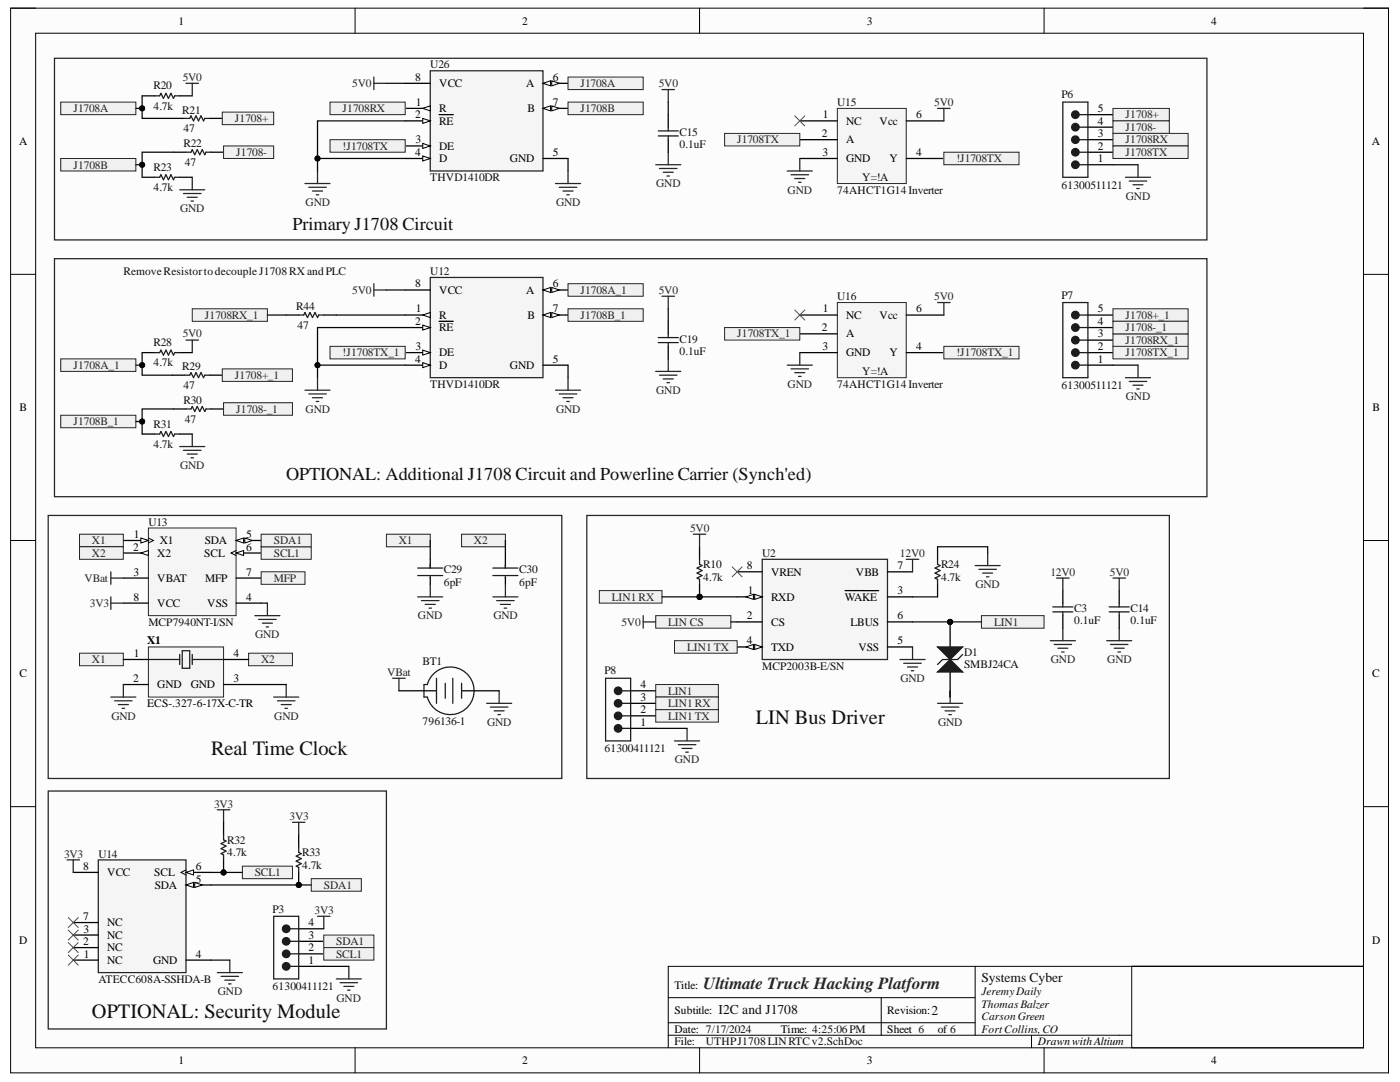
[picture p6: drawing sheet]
<svg xmlns="http://www.w3.org/2000/svg" width="279mm" height="216mm" viewBox="0 0 279 216" stroke-linecap="round" stroke-linejoin="round" font-family="sans-serif">
<defs><g id="words">
<g font-size="4.1" fill="#0e0e0e">
<text x="150.8" y="144.5">LIN Bus Driver</text>
<text x="42.1" y="150.7">Real Time Clock</text>
<text x="18.4" y="203.2">OPTIONAL: Security Module</text>
</g>
<g font-size="3.6" fill="#0e0e0e">
<text x="58.4" y="45.8">Primary J1708 Circuit</text>
<text x="57.1" y="95.8">OPTIONAL: Additional J1708 Circuit and Powerline Carrier (Synch'ed)</text>
</g>
<text font-size="3.4" fill="#262626" x="140.4" y="197.3">Ultimate Truck Hacking Platform</text>
<g font-size="2.7" fill="#0e0e0e">
<text x="195.9" y="196">Systems Cyber</text>
<text x="143.4" y="202.2">I2C and J1708</text>
<text x="185.9" y="202.5">2</text>
</g>
<g font-size="2.3">
<text x="35.6" y="4.9">1</text>
<text x="104.2" y="4.9">2</text>
<text x="173" y="4.9">3</text>
<text x="241.7" y="4.9">4</text>
<text x="82.8" y="16.2">8</text>
<text x="87.6" y="17.4">VCC</text>
<text x="105" y="17.4">A</text>
<text x="110.3" y="16.2">6</text>
<text x="82.8" y="23.6">2</text>
<text x="83" y="21.1">1</text>
<text x="87.6" y="22.4">R</text>
<text x="105.2" y="22.4">B</text>
<text x="110.3" y="21.1">7</text>
<text x="164.2" y="23.6">1</text>
<text x="182.8" y="23.6">6</text>
<text x="219.1" y="22.4">5</text>
<text x="3.8" y="28.9">A</text>
<text x="82.9" y="28.6">3</text>
<text x="87.6" y="24.9">RE</text>
<text x="87.6" y="29.9">DE</text>
<text x="164" y="27.4">2</text>
<text x="168.9" y="24.9">NC</text>
<text x="168.9" y="28.6">A</text>
<text x="175.6" y="24.9">Vcc</text>
<text x="219.1" y="29.9">2</text>
<text x="219.1" y="27.4">3</text>
<text x="219.1" y="24.9">4</text>
<text x="273.8" y="28.9">A</text>
<text x="82.8" y="31.1">4</text>
<text x="87.6" y="32.4">D</text>
<text x="101.8" y="32.4">GND</text>
<text x="110.3" y="31.1">5</text>
<text x="164.1" y="31.1">3</text>
<text x="168.9" y="32.4">GND</text>
<text x="177.5" y="32.4">Y</text>
<text x="182.8" y="31.1">4</text>
<text x="219.1" y="32.4">1</text>
<text x="82.8" y="57.3">8</text>
<text x="87.6" y="58.6">VCC</text>
<text x="105" y="58.6">A</text>
<text x="110.3" y="57.3">6</text>
<text x="82.8" y="64.9">2</text>
<text x="83" y="62.3">1</text>
<text x="87.6" y="63.6">R</text>
<text x="105.2" y="63.6">B</text>
<text x="110.3" y="62.3">7</text>
<text x="164.2" y="62.3">1</text>
<text x="168.9" y="63.6">NC</text>
<text x="175.6" y="63.6">Vcc</text>
<text x="182.8" y="62.3">6</text>
<text x="219.1" y="64.9">4</text>
<text x="219.1" y="62.3">5</text>
<text x="82.9" y="69.9">3</text>
<text x="87.6" y="66.1">RE</text>
<text x="87.6" y="71.1">DE</text>
<text x="164" y="66.1">2</text>
<text x="164.1" y="69.9">3</text>
<text x="168.9" y="67.3">A</text>
<text x="168.9" y="71.1">GND</text>
<text x="177.5" y="71.1">Y</text>
<text x="182.8" y="69.9">4</text>
<text x="219.1" y="69.9">2</text>
<text x="219.1" y="67.3">3</text>
<text x="82.8" y="72.4">4</text>
<text x="87.6" y="73.6">D</text>
<text x="101.8" y="73.6">GND</text>
<text x="110.3" y="72.4">5</text>
<text x="219.1" y="72.4">1</text>
<text x="3.9" y="82">B</text>
<text x="273.9" y="82">B</text>
<text x="26.7" y="107.3">1</text>
<text x="49.2" y="107.3">5</text>
<text x="26.6" y="109.9">2</text>
<text x="31.4" y="111.1">X2</text>
<text x="31.9" y="108.6">X1</text>
<text x="40.8" y="111.1">SCL</text>
<text x="40.9" y="108.6">SDA</text>
<text x="49.2" y="109.9">6</text>
<text x="149.1" y="113.6">8</text>
<text x="179.1" y="113.6">7</text>
<text x="26.6" y="114.9">3</text>
<text x="26.6" y="119.9">8</text>
<text x="31.4" y="116.1">VBAT</text>
<text x="40.9" y="116.1">MFP</text>
<text x="49.2" y="119.9">4</text>
<text x="49.2" y="114.9">7</text>
<text x="149.2" y="118.6">1</text>
<text x="153.9" y="119.9">RXD</text>
<text x="153.9" y="114.9">VREN</text>
<text x="168.6" y="119.9">WAKE</text>
<text x="170.8" y="114.9">VBB</text>
<text x="179.1" y="118.6">3</text>
<text x="31.4" y="121.1">VCC</text>
<text x="41.4" y="121.1">VSS</text>
<text x="149.1" y="123.6">2</text>
<text x="153.9" y="124.8">CS</text>
<text x="169.7" y="124.8">LBUS</text>
<text x="179.1" y="123.6">6</text>
<text x="26.7" y="131.1">1</text>
<text x="29.4" y="128.6">X1</text>
<text x="46.6" y="131.1">4</text>
<text x="149.1" y="128.6">4</text>
<text x="153.9" y="129.8">TXD</text>
<text x="171.3" y="129.8">VSS</text>
<text x="179.1" y="128.6">5</text>
<text x="3.9" y="135.2">C</text>
<text x="26.6" y="136.1">2</text>
<text x="31.4" y="137.4">GND</text>
<text x="38.1" y="137.4">GND</text>
<text x="46.6" y="136.1">3</text>
<text x="127.8" y="137.4">4</text>
<text x="273.9" y="135.2">C</text>
<text x="29.4" y="141.1">ECS-.327-6-17X-C-TR</text>
<text x="127.8" y="142.4">2</text>
<text x="127.8" y="139.8">3</text>
<text x="127.8" y="144.9">1</text>
<text x="16.6" y="173.6">8</text>
<text x="39.1" y="173.6">6</text>
<text x="21.4" y="174.8">VCC</text>
<text x="30.8" y="174.8">SCL</text>
<text x="30.9" y="177.4">SDA</text>
<text x="39.1" y="176.1">5</text>
<text x="16.6" y="183.6">7</text>
<text x="21.4" y="184.8">NC</text>
<text x="61.6" y="184.8">4</text>
<text x="3.8" y="188.3">D</text>
<text x="16.6" y="188.6">2</text>
<text x="16.7" y="186.1">3</text>
<text x="16.8" y="191.1">1</text>
<text x="21.4" y="189.8">NC</text>
<text x="21.4" y="187.3">NC</text>
<text x="39.1" y="191.1">4</text>
<text x="61.6" y="189.8">2</text>
<text x="61.6" y="187.3">3</text>
<text x="273.9" y="188.3">D</text>
<text x="21.4" y="192.3">NC</text>
<text x="30.5" y="192.3">GND</text>
<text x="61.6" y="192.3">1</text>
<text x="134.6" y="197.3">Title:</text>
<text x="134.6" y="202.3">Subtitle:</text>
<text x="177.1" y="202.3">Revision:</text>
<text x="134.6" y="206">Date: 7/17/2024</text>
<text x="134.6" y="208.6">File:</text>
<text x="155.8" y="206">Time: 4:25:06PM</text>
<text x="177.1" y="206">Sheet 6</text>
<text x="187.1" y="206">of 6</text>
<text x="207.1" y="208.6">DrawnwithAltium</text>
<text x="35.6" y="212.3">1</text>
<text x="104.2" y="212.3">2</text>
<text x="173" y="212.3">3</text>
<text x="241.7" y="212.3">4</text>
</g>
<g font-size="2.3" fill="#0e0e0e">
<text x="30.6" y="17.8">R20</text>
<text x="85.9" y="13.6">U26</text>
<text x="30.6" y="21.9">4.7k</text>
<text x="36.4" y="22.7">R21</text>
<text x="167.1" y="21.1">U15</text>
<text x="211.8" y="19.6">P6</text>
<text x="36.6" y="26.4">47</text>
<text x="36.6" y="29.3">R22</text>
<text x="135.6" y="27.2">C15</text>
<text x="135.6" y="29.6">0.1uF</text>
<text x="30.6" y="34.2">R23</text>
<text x="36.9" y="33.2">47</text>
<text x="30.6" y="38.1">4.7k</text>
<text x="85.9" y="36.1">THVD1410DR</text>
<text x="167.1" y="38.7">74AHCT1G14Inverter</text>
<text x="172.1" y="36.1">Y=!A</text>
<text x="211.8" y="37.6">61300511121</text>
<text x="24.6" y="54.9">RemoveResistortodecoupleJ1708RXandPLC</text>
<text x="85.9" y="54.9">U12</text>
<text x="167.1" y="59.9">U16</text>
<text x="211.8" y="59.6">P7</text>
<text x="59.1" y="61.8">R44</text>
<text x="59.4" y="65.6">47</text>
<text x="30.6" y="69.1">R28</text>
<text x="135.6" y="68.3">C19</text>
<text x="135.6" y="70.9">0.1uF</text>
<text x="30.6" y="73.1">4.7k</text>
<text x="36.4" y="73.8">R29</text>
<text x="36.6" y="77.6">47</text>
<text x="85.9" y="77.4">THVD1410DR</text>
<text x="167.1" y="77.4">74AHCT1G14Inverter</text>
<text x="172.1" y="74.9">Y=!A</text>
<text x="211.8" y="77.6">61300511121</text>
<text x="36.6" y="80.6">R30</text>
<text x="30.6" y="85.3">R31</text>
<text x="30.6" y="89.4">4.7k</text>
<text x="36.9" y="84.3">47</text>
<text x="29.6" y="104.9">U13</text>
<text x="140.4" y="113.3">R10</text>
<text x="152.1" y="111.1">U2</text>
<text x="187.8" y="113.3">R24</text>
<text x="88.6" y="114.4">C29</text>
<text x="88.6" y="116.9">6pF</text>
<text x="103.6" y="114.4">C30</text>
<text x="103.6" y="116.9">6pF</text>
<text x="140.4" y="115.9">4.7k</text>
<text x="187.8" y="115.9">4.7k</text>
<text x="29.6" y="124.8">MCP7940NT-I/SN</text>
<text x="214.4" y="122.1">C3</text>
<text x="214.4" y="124.6">0.1uF</text>
<text x="225.6" y="122.1">C14</text>
<text x="225.6" y="124.6">0.1uF</text>
<text x="192.4" y="130.8">D1</text>
<text x="84.3" y="132.6">BT1</text>
<text x="120.6" y="134.6">P8</text>
<text x="152.1" y="133.6">MCP2003B-E/SN</text>
<text x="192.4" y="133.4">SMBJ24CA</text>
<text x="84.3" y="144.6">796136-1</text>
<text x="120.6" y="150.1">61300411121</text>
<text x="19.6" y="171.1">U14</text>
<text x="45.3" y="168.3">R32</text>
<text x="45.3" y="170.9">4.7k</text>
<text x="60.3" y="170.9">R33</text>
<text x="60.3" y="173.3">4.7k</text>
<text x="54.4" y="182.1">P3</text>
<text x="19.6" y="196.1">ATECC608A-SSHDA-B</text>
<text x="54.4" y="197.6">61300411121</text>
<text x="195.9" y="198.6">JeremyDaily</text>
<text x="195.9" y="201.1">ThomasBalzer</text>
<text x="195.9" y="203.6">CarsonGreen</text>
<text x="140.9" y="208.6">UTHPJ1708LINRTCv2.SchDoc</text>
<text x="195.9" y="206">FortCollins,CO</text>
</g>
<g font-size="2.3" fill="#262626">
<text x="36.5" y="16.2">5V0</text>
<text x="70.3" y="17.4">5V0</text>
<text x="115.8" y="17.4">J1708A</text>
<text x="131.5" y="17.4">5V0</text>
<text x="14.6" y="22.4">J1708A</text>
<text x="68.4" y="22.4">J1708RX</text>
<text x="115.8" y="22.4">J1708B</text>
<text x="186.5" y="21.1">5V0</text>
<text x="224.6" y="23.6">J1708+</text>
<text x="46.9" y="24.4">J1708+</text>
<text x="68.4" y="29.9">!J1708TX</text>
<text x="147.1" y="28.6">J1708TX</text>
<text x="224.6" y="26.1">J1708-</text>
<text x="224.6" y="28.6">J1708RX</text>
<text x="14.6" y="33.7">J1708B</text>
<text x="47.1" y="31.1">J1708-</text>
<text x="190.9" y="32.4">!J1708TX</text>
<text x="224.6" y="31.1">J1708TX</text>
<text x="61" y="41.1">GND</text>
<text x="111" y="41.1">GND</text>
<text x="131" y="37.4">GND</text>
<text x="157.2" y="38.7">GND</text>
<text x="224.7" y="39.8">GND</text>
<text x="36" y="42.4">GND</text>
<text x="70.3" y="58.6">5V0</text>
<text x="115.8" y="58.6">J1708A_1</text>
<text x="131.5" y="58.6">5V0</text>
<text x="186.5" y="59.9">5V0</text>
<text x="40.9" y="63.6">J1708RX_1</text>
<text x="115.8" y="63.6">J1708B_1</text>
<text x="224.6" y="63.6">J1708+_1</text>
<text x="36.5" y="67.3">5V0</text>
<text x="68.4" y="71.1">!J1708TX_1</text>
<text x="147.1" y="67.3">J1708TX_1</text>
<text x="190.9" y="71.1">!J1708TX_1</text>
<text x="224.6" y="71.1">J1708TX_1</text>
<text x="224.6" y="68.6">J1708RX_1</text>
<text x="224.6" y="66.1">J1708-_1</text>
<text x="14.6" y="73.6">J1708A_1</text>
<text x="46.9" y="75.6">J1708+_1</text>
<text x="157.2" y="77.4">GND</text>
<text x="47.1" y="82.4">J1708-_1</text>
<text x="61" y="82.4">GND</text>
<text x="111" y="82.4">GND</text>
<text x="131" y="78.6">GND</text>
<text x="224.7" y="79.8">GND</text>
<text x="14.6" y="84.8">J1708B_1</text>
<text x="36" y="93.6">GND</text>
<text x="137.7" y="106.2">5V0</text>
<text x="18.4" y="108.6">X1</text>
<text x="18.4" y="111.1">X2</text>
<text x="54.7" y="111.1">SCL1</text>
<text x="54.7" y="108.6">SDA1</text>
<text x="79.6" y="108.6">X1</text>
<text x="94.6" y="108.6">X2</text>
<text x="179.6" y="111.1">12V0</text>
<text x="16.8" y="116.1">VBat</text>
<text x="54.7" y="116.1">MFP</text>
<text x="122.1" y="119.9">LIN1RX</text>
<text x="194.7" y="117.3">GND</text>
<text x="209.6" y="114.9">12V0</text>
<text x="221.5" y="114.9">5V0</text>
<text x="17.9" y="121.1">3V3</text>
<text x="83.4" y="123.6">GND</text>
<text x="98.5" y="123.6">GND</text>
<text x="124" y="124.8">5V0</text>
<text x="133.3" y="124.8">LIN CS</text>
<text x="198.4" y="124.8">LIN1</text>
<text x="50.9" y="127.4">GND</text>
<text x="137.1" y="129.8">LIN1TX</text>
<text x="18.4" y="132.4">X1</text>
<text x="52.1" y="132.4">X2</text>
<text x="77.2" y="134.8">VBat</text>
<text x="179.7" y="136.1">GND</text>
<text x="209.7" y="132.4">GND</text>
<text x="221" y="132.4">GND</text>
<text x="22.3" y="143.6">GND</text>
<text x="54.7" y="143.6">GND</text>
<text x="133.3" y="138.6">LIN1</text>
<text x="133.3" y="143.6">LIN1TX</text>
<text x="133.3" y="141.1">LIN1RX</text>
<text x="97.2" y="144.9">GND</text>
<text x="187.2" y="144.9">GND</text>
<text x="134.7" y="152.3">GND</text>
<text x="42.7" y="161.1">3V3</text>
<text x="57.8" y="163.6">3V3</text>
<text x="12.8" y="171.1">3V3</text>
<text x="50.8" y="174.8">SCL1</text>
<text x="64.6" y="177.4">SDA1</text>
<text x="62.8" y="182.4">3V3</text>
<text x="67.1" y="188.6">SDA1</text>
<text x="67.1" y="191.1">SCL1</text>
<text x="43.5" y="198.6">GND</text>
<text x="67.2" y="199.9">GND</text>
</g>
</g></defs>
<path d="M2.1 1.6h275v212.5h-275z" fill-rule="evenodd" fill="#fcfcfc"/>
<path d="M2.1 1.6h275v212.5h-275z" fill="none" stroke="#000" stroke-width=".2"/>
<path d="M7.1 6.6h265v202.5h-265z" fill-rule="evenodd" fill="#fcfcfc"/>
<g fill="none" stroke="#000" stroke-width=".2">
<path d="M2.1 1.6h5M7.1 6.6h265v202.5h-265zM70.9 1.6v5M139.6 1.6v5M208.4 1.6v5M272.1 1.6h5v5M2.1 54.7h5M272.1 54.7h5M2.1 107.8h5M272.1 107.9h5M2.1 161h5M272.1 161h5"/>
<path d="M133.4 199.1h61.2M175.9 199.1v7.5M194.6 192.8v13.8M225.9 192.8h46.2v16.3h-46.2zM272.1 192.8h-138.7v16.3M70.9 209.1v5M133.4 206.6h92.5M133.4 204.1h61.2M139.6 209.1v5M205.9 206.6v2.5M208.4 209.1v5M277.1 209.1v5"/>
</g>
<path d="M85.9 14.1h22.5v20h-22.5z" fill-rule="evenodd" fill="#f5f5f5"/>
<path d="M85.9 14.1h22.5v20h-22.5z" fill="none" stroke="#262626" stroke-width=".25"/>
<path d="M80.9 16.6h5M80.9 24.1h5" fill="none" stroke="#000" stroke-width=".25"/>
<path d="M84.4 23.6l1.5 .5-1.5 .5z" fill="#fbfbfb"/>
<path d="M84.4 23.6l1.5 .5-1.5 .5z" fill="none" stroke="#000" stroke-width=".2"/>
<path d="M108.4 16.6h5M87.6 22.9h2.8" fill="none" stroke="#000" stroke-width=".25"/>
<path d="M108.4 16.6l1.5-.5v1z" fill="#fbfbfb"/>
<path d="M108.4 16.6l1.5-.5v1z" fill="none" stroke="#000" stroke-width=".2"/>
<path d="M110.1 16.1l1.5 .5-1.5 .5z" fill="#fbfbfb"/>
<path d="M110.1 16.1l1.5 .5-1.5 .5z" fill="none" stroke="#000" stroke-width=".2"/>
<path d="M108.4 21.6h5" fill="none" stroke="#000" stroke-width=".25"/>
<path d="M108.4 21.6l1.5-.5v1z" fill="#fbfbfb"/>
<path d="M108.4 21.6l1.5-.5v1z" fill="none" stroke="#000" stroke-width=".2"/>
<path d="M110.1 21.1l1.5 .5-1.5 .5z" fill="#fbfbfb"/>
<path d="M110.1 21.1l1.5 .5-1.5 .5z" fill="none" stroke="#000" stroke-width=".2"/>
<path d="M80.9 31.6h5" fill="none" stroke="#000" stroke-width=".25"/>
<path d="M84.4 31.1l1.5 .5-1.5 .5z" fill="#fbfbfb"/>
<path d="M84.4 31.1l1.5 .5-1.5 .5z" fill="none" stroke="#000" stroke-width=".2"/>
<path d="M80.9 29.1h5" fill="none" stroke="#000" stroke-width=".25"/>
<path d="M84.4 28.6l1.5 .5-1.5 .5z" fill="#fbfbfb"/>
<path d="M84.4 28.6l1.5 .5-1.5 .5z" fill="none" stroke="#000" stroke-width=".2"/>
<path d="M80.9 21.6h5" fill="none" stroke="#000" stroke-width=".25"/>
<path d="M84.4 21.6l1.5-.5v1z" fill="#fbfbfb"/>
<path d="M84.4 21.6l1.5-.5v1z" fill="none" stroke="#000" stroke-width=".2"/>
<path d="M108.4 31.6h5" fill="none" stroke="#000" stroke-width=".25"/>
<path d="M65.9 20.4h15v2.5h-15z" fill-rule="evenodd" fill="#f0f0f0"/>
<path d="M65.9 20.4h15v2.5h-15z" fill="none" stroke="#262626" stroke-width=".2"/>
<path d="M65.9 27.9h15v2.5h-15z" fill-rule="evenodd" fill="#f0f0f0"/>
<path d="M65.9 27.9h15v2.5h-15z" fill="none" stroke="#262626" stroke-width=".2"/>
<g fill="none" stroke="#262626" stroke-width=".25">
<path d="M10.9 11.6h230v36.3h-230zM37.1 16.6h2.5M38.4 16.6v2.5M60.9 36.6h5M61.6 37.4h3.5M62.4 38.1h2M63.1 38.9h.5M63.4 34.1v2.5M110.9 36.6h5M111.6 37.4h3.5M112.4 38.1h2M113.1 38.9h.5"/>
<path d="M113.4 34.1v2.5M130.9 32.9h5M131.6 33.6h3.5M132.4 34.4h2M133.1 35.1h.5M133.4 30.4v2.5"/>
</g>
<path d="M28.4 19.1h2.5M35.9 19.1h2.5M34.4 23.6h2.5M41.9 23.6h2.5" fill="none" stroke="#000" stroke-width=".25"/>
<path d="M30.9 19.1h1l.2-.5 .5 1 .5-1 .5 1 .5-1 .5 1 .3-.5h1M36.9 23.6h1l.2-.5 .5 1 .5-1 .5 1 .5-1 .5 1 .3-.5h1" fill="none" stroke="#1c1c1c" stroke-width=".25"/>
<path d="M12.1 20.4h15v2.5h-15z" fill-rule="evenodd" fill="#f0f0f0"/>
<path d="M12.1 20.4h15v2.5h-15z" fill="none" stroke="#262626" stroke-width=".2"/>
<path d="M28.4 35.4h2.5M34.6 30.4h2.5M35.9 35.4h2.5M42.1 30.4h2.5" fill="none" stroke="#000" stroke-width=".25"/>
<path d="M30.9 35.4h1l.2-.5 .5 1 .5-1 .5 1 .5-1 .5 1 .3-.5h1M37.1 30.4h1l.3-.5 .5 1 .5-1 .5 1 .5-1 .5 1 .2-.5h1" fill="none" stroke="#1c1c1c" stroke-width=".25"/>
<path d="M35.9 37.9h5M36.6 38.6h3.5M37.4 39.4h2M38.4 35.4v2.5M38.1 40.1h.5" fill="none" stroke="#262626" stroke-width=".25"/>
<path d="M12.1 31.6h15v2.5h-15z" fill-rule="evenodd" fill="#f0f0f0"/>
<path d="M12.1 31.6h15v2.5h-15z" fill="none" stroke="#262626" stroke-width=".2"/>
<path d="M44.4 22.4h10.2v2.5h-10.2z" fill-rule="evenodd" fill="#f0f0f0"/>
<path d="M44.4 22.4h10.2v2.5h-10.2z" fill="none" stroke="#262626" stroke-width=".2"/>
<path d="M44.6 29.1h10v2.5h-10z" fill-rule="evenodd" fill="#f0f0f0"/>
<path d="M44.6 29.1h10v2.5h-10z" fill="none" stroke="#262626" stroke-width=".2"/>
<path d="M74.6 15.4v2.5M74.6 16.6h2.5M132.1 17.9h2.5M133.4 17.9v2.5" fill="none" stroke="#262626" stroke-width=".25"/>
<path d="M85.9 55.4h22.5v20h-22.5z" fill-rule="evenodd" fill="#f5f5f5"/>
<path d="M85.9 55.4h22.5v20h-22.5z" fill="none" stroke="#262626" stroke-width=".25"/>
<path d="M80.9 57.9h5M80.9 65.4h5" fill="none" stroke="#000" stroke-width=".25"/>
<path d="M84.4 64.9l1.5 .5-1.5 .5z" fill="#fbfbfb"/>
<path d="M84.4 64.9l1.5 .5-1.5 .5z" fill="none" stroke="#000" stroke-width=".2"/>
<path d="M108.4 57.9h5M87.6 64.1h2.8" fill="none" stroke="#000" stroke-width=".25"/>
<path d="M108.4 57.9l1.5-.5v1z" fill="#fbfbfb"/>
<path d="M108.4 57.9l1.5-.5v1z" fill="none" stroke="#000" stroke-width=".2"/>
<path d="M110.1 57.4l1.5 .5-1.5 .5z" fill="#fbfbfb"/>
<path d="M110.1 57.4l1.5 .5-1.5 .5z" fill="none" stroke="#000" stroke-width=".2"/>
<path d="M108.4 62.9h5" fill="none" stroke="#000" stroke-width=".25"/>
<path d="M108.4 62.9l1.5-.5v1z" fill="#fbfbfb"/>
<path d="M108.4 62.9l1.5-.5v1z" fill="none" stroke="#000" stroke-width=".2"/>
<path d="M110.1 62.4l1.5 .5-1.5 .5z" fill="#fbfbfb"/>
<path d="M110.1 62.4l1.5 .5-1.5 .5z" fill="none" stroke="#000" stroke-width=".2"/>
<path d="M80.9 72.9h5" fill="none" stroke="#000" stroke-width=".25"/>
<path d="M84.4 72.4l1.5 .5-1.5 .5z" fill="#fbfbfb"/>
<path d="M84.4 72.4l1.5 .5-1.5 .5z" fill="none" stroke="#000" stroke-width=".2"/>
<path d="M80.9 70.4h5" fill="none" stroke="#000" stroke-width=".25"/>
<path d="M84.4 69.9l1.5 .5-1.5 .5z" fill="#fbfbfb"/>
<path d="M84.4 69.9l1.5 .5-1.5 .5z" fill="none" stroke="#000" stroke-width=".2"/>
<path d="M80.9 62.9h5" fill="none" stroke="#000" stroke-width=".25"/>
<path d="M84.4 62.9l1.5-.5v1z" fill="#fbfbfb"/>
<path d="M84.4 62.9l1.5-.5v1z" fill="none" stroke="#000" stroke-width=".2"/>
<path d="M108.4 72.9h5" fill="none" stroke="#000" stroke-width=".25"/>
<path d="M38.4 61.6h15v2.5h-15z" fill-rule="evenodd" fill="#f0f0f0"/>
<path d="M38.4 61.6h15v2.5h-15z" fill="none" stroke="#262626" stroke-width=".2"/>
<path d="M65.9 69.1h15v2.5h-15z" fill-rule="evenodd" fill="#f0f0f0"/>
<path d="M65.9 69.1h15v2.5h-15z" fill="none" stroke="#262626" stroke-width=".2"/>
<g fill="none" stroke="#262626" stroke-width=".25">
<path d="M10.9 51.6h230v47.5h-230zM37.1 67.9h2.5M38.4 67.9v2.5M60.9 77.9h5M61.6 78.6h3.5M62.4 79.4h2M63.4 75.4v2.5M110.9 77.9h5M111.6 78.6h3.5M112.4 79.4h2M113.4 75.4v2.5M130.9 74.1h5"/>
<path d="M131.6 74.9h3.5M132.4 75.6h2M133.1 76.4h.5M133.4 71.6v2.5M63.1 80.1h.5M113.1 80.1h.5"/>
</g>
<path d="M28.4 70.4h2.5M34.4 74.9h2.5M35.9 70.4h2.5M41.9 74.9h2.5" fill="none" stroke="#000" stroke-width=".25"/>
<path d="M30.9 70.4h1l.2-.5 .5 1 .5-1 .5 1 .5-1 .5 1 .3-.5h1M36.9 74.9h1l.2-.5 .5 1 .5-1 .5 1 .5-1 .5 1 .3-.5h1" fill="none" stroke="#1c1c1c" stroke-width=".25"/>
<path d="M12.1 71.6h15v2.5h-15z" fill-rule="evenodd" fill="#f0f0f0"/>
<path d="M12.1 71.6h15v2.5h-15z" fill="none" stroke="#262626" stroke-width=".2"/>
<path d="M28.4 86.6h2.5M34.6 81.6h2.5M35.9 86.6h2.5M42.1 81.6h2.5" fill="none" stroke="#000" stroke-width=".25"/>
<path d="M30.9 86.6h1l.2-.5 .5 1 .5-1 .5 1 .5-1 .5 1 .3-.5h1M37.1 81.6h1l.3-.5 .5 1 .5-1 .5 1 .5-1 .5 1 .2-.5h1" fill="none" stroke="#1c1c1c" stroke-width=".25"/>
<path d="M35.9 89.1h5M36.6 89.9h3.5M37.4 90.6h2M38.1 91.4h.5M38.4 86.6v2.5" fill="none" stroke="#262626" stroke-width=".25"/>
<path d="M12.1 82.9h15v2.5h-15z" fill-rule="evenodd" fill="#f0f0f0"/>
<path d="M12.1 82.9h15v2.5h-15z" fill="none" stroke="#262626" stroke-width=".2"/>
<path d="M44.4 73.6h14v2.5h-14z" fill-rule="evenodd" fill="#f0f0f0"/>
<path d="M44.4 73.6h14v2.5h-14z" fill="none" stroke="#262626" stroke-width=".2"/>
<path d="M44.6 80.4h13.8v2.5h-13.8z" fill-rule="evenodd" fill="#f0f0f0"/>
<path d="M44.6 80.4h13.8v2.5h-13.8z" fill="none" stroke="#262626" stroke-width=".2"/>
<path d="M74.6 56.6v2.5M74.6 57.9h2.5M132.1 59.1h2.5M133.4 59.1v2.5" fill="none" stroke="#262626" stroke-width=".25"/>
<path d="M113.4 56.6h15v2.5h-15z" fill-rule="evenodd" fill="#f0f0f0"/>
<path d="M113.4 56.6h15v2.5h-15z" fill="none" stroke="#262626" stroke-width=".2"/>
<path d="M113.4 61.6h15v2.5h-15z" fill-rule="evenodd" fill="#f0f0f0"/>
<path d="M113.4 61.6h15v2.5h-15z" fill="none" stroke="#262626" stroke-width=".2"/>
<path d="M113.4 15.4h15v2.5h-15z" fill-rule="evenodd" fill="#f0f0f0"/>
<path d="M113.4 15.4h15v2.5h-15z" fill="none" stroke="#262626" stroke-width=".2"/>
<path d="M113.4 20.4h15v2.5h-15z" fill-rule="evenodd" fill="#f0f0f0"/>
<path d="M113.4 20.4h15v2.5h-15z" fill="none" stroke="#262626" stroke-width=".2"/>
<path d="M29.6 105.4h17.5v17.4h-17.5z" fill-rule="evenodd" fill="#f5f5f5"/>
<path d="M29.6 105.4h17.5v17.4h-17.5z" fill="none" stroke="#262626" stroke-width=".2"/>
<path d="M24.6 107.8h5" fill="none" stroke="#000" stroke-width=".25"/>
<path d="M28.1 107.4l1.5 .4-1.5 .5z" fill="#fbfbfb"/>
<path d="M28.1 107.4l1.5 .4-1.5 .5zM29.6 107.4l1 .4-1 .5" fill="none" stroke="#000" stroke-width=".2"/>
<path d="M24.6 110.3h5" fill="none" stroke="#000" stroke-width=".25"/>
<path d="M28.1 110.3l1.5-.4v.9z" fill="#fbfbfb"/>
<path d="M28.1 110.3l1.5-.4v.9z" fill="none" stroke="#000" stroke-width=".2"/>
<path d="M24.6 115.3h5M47.1 107.8h5M47.1 120.3h5" fill="none" stroke="#000" stroke-width=".25"/>
<path d="M47.1 107.8l1.5-.4v.9z" fill="#fbfbfb"/>
<path d="M47.1 107.8l1.5-.4v.9z" fill="none" stroke="#000" stroke-width=".2"/>
<path d="M48.9 107.4l1.5 .4-1.5 .5z" fill="#fbfbfb"/>
<path d="M48.9 107.4l1.5 .4-1.5 .5z" fill="none" stroke="#000" stroke-width=".2"/>
<path d="M47.1 110.3h5" fill="none" stroke="#000" stroke-width=".25"/>
<path d="M47.1 110.3l1.5-.4v.9z" fill="#fbfbfb"/>
<path d="M47.1 110.3l1.5-.4v.9zM47.1 109.9l-1 .4 1 .5" fill="none" stroke="#000" stroke-width=".2"/>
<path d="M47.1 115.3h5M24.6 120.3h5" fill="none" stroke="#000" stroke-width=".25"/>
<path d="M22.1 114.1v2.5M22.1 119.1v2.5M22.1 115.3h2.5M22.1 120.3h2.5" fill="none" stroke="#262626" stroke-width=".25"/>
<path d="M52.1 114.1h8.8v2.5h-8.8z" fill-rule="evenodd" fill="#f0f0f0"/>
<path d="M52.1 114.1h8.8v2.5h-8.8z" fill="none" stroke="#262626" stroke-width=".2"/>
<path d="M50.9 122.8h5M51.6 123.6h3.5M52.4 124.3h2M53.1 125.1h.5M53.4 120.3v2.5" fill="none" stroke="#262626" stroke-width=".25"/>
<path d="M52.1 109.1h10v2.5h-10z" fill-rule="evenodd" fill="#f0f0f0"/>
<path d="M52.1 109.1h10v2.5h-10z" fill="none" stroke="#262626" stroke-width=".2"/>
<path d="M52.1 106.6h10v2.5h-10z" fill-rule="evenodd" fill="#f0f0f0"/>
<path d="M52.1 106.6h10v2.5h-10z" fill="none" stroke="#262626" stroke-width=".2"/>
<path d="M15.9 106.6h8.7v2.5h-8.7z" fill-rule="evenodd" fill="#f0f0f0"/>
<path d="M15.9 106.6h8.7v2.5h-8.7z" fill="none" stroke="#262626" stroke-width=".2"/>
<path d="M15.9 109.1h8.7v2.5h-8.7z" fill-rule="evenodd" fill="#f0f0f0"/>
<path d="M15.9 109.1h8.7v2.5h-8.7z" fill="none" stroke="#262626" stroke-width=".2"/>
<path d="M85.9 111.6v1.8M85.9 115.1v1.5" fill="none" stroke="#000" stroke-width=".25"/>
<path d="M83.4 113.4h5M83.4 114.8h5M85.9 112.6v.8M85.9 115.1v.2" fill="none" stroke="#1c1c1c" stroke-width=".25"/>
<path d="M77.1 106.6h8.8v2.5h-8.8z" fill-rule="evenodd" fill="#f0f0f0"/>
<path d="M77.1 106.6h8.8v2.5h-8.8z" fill="none" stroke="#262626" stroke-width=".2"/>
<path d="M83.4 119.1h5M84.1 119.8h3.5M85.9 116.6v2.5M84.9 120.6h2M85.6 121.3h.5" fill="none" stroke="#262626" stroke-width=".25"/>
<path d="M15.9 130.3h8.7v2.5h-8.7z" fill-rule="evenodd" fill="#f0f0f0"/>
<path d="M15.9 130.3h8.7v2.5h-8.7z" fill="none" stroke="#262626" stroke-width=".2"/>
<path d="M49.6 130.3h8.8v2.5h-8.8z" fill-rule="evenodd" fill="#f0f0f0"/>
<path d="M49.6 130.3h8.8v2.5h-8.8z" fill="none" stroke="#262626" stroke-width=".2"/>
<path d="M92.1 106.6h8.8v2.5h-8.8z" fill-rule="evenodd" fill="#f0f0f0"/>
<path d="M92.1 106.6h8.8v2.5h-8.8z" fill="none" stroke="#262626" stroke-width=".2"/>
<path d="M100.9 111.6v1.8M100.9 115.1v1.5" fill="none" stroke="#000" stroke-width=".25"/>
<path d="M98.4 113.4h5M98.4 114.8h5M100.9 112.6v.8M100.9 115.1v.2" fill="none" stroke="#1c1c1c" stroke-width=".25"/>
<path d="M9.6 102.9h102.5v52.4h-102.5zM98.4 119.1h5M99.1 119.8h3.5M100.9 116.6v2.5M54.6 139.1h5M55.4 139.8h3.5M57.1 136.6v2.5M99.9 120.6h2M100.6 121.3h.5M56.1 140.6h2M56.9 141.3h.5" fill="none" stroke="#262626" stroke-width=".25"/>
<path d="M19.6 171.6h17.5v22.5h-17.5z" fill-rule="evenodd" fill="#f5f5f5"/>
<path d="M19.6 171.6h17.5v22.5h-17.5z" fill="none" stroke="#262626" stroke-width=".25"/>
<path d="M14.6 174.1h5M37.1 174.1h5" fill="none" stroke="#000" stroke-width=".25"/>
<path d="M37.1 174.1l1.5-.5v1z" fill="#fbfbfb"/>
<path d="M37.1 174.1l1.5-.5v1zM37.1 173.6l-1 .5 1 .5" fill="none" stroke="#000" stroke-width=".2"/>
<path d="M37.1 176.6h5" fill="none" stroke="#000" stroke-width=".25"/>
<path d="M37.1 176.6l1.5-.5v1z" fill="#fbfbfb"/>
<path d="M37.1 176.6l1.5-.5v1z" fill="none" stroke="#000" stroke-width=".2"/>
<path d="M38.9 176.1l1.5 .5-1.5 .5z" fill="#fbfbfb"/>
<path d="M38.9 176.1l1.5 .5-1.5 .5z" fill="none" stroke="#000" stroke-width=".2"/>
<path d="M14.6 191.6h5M14.6 189.1h5M14.6 186.6h5M14.6 184.1h5M37.1 191.6h5" fill="none" stroke="#000" stroke-width=".25"/>
<path d="M13.4 171.6h2.5M14.6 171.6v2.5M43.4 194.1h5M44.1 194.8h3.5M44.9 195.6h2M45.6 196.3h.5M45.9 191.6v2.5" fill="none" stroke="#262626" stroke-width=".25"/>
<path d="M62.1 175.3h10v2.5h-10z" fill-rule="evenodd" fill="#f0f0f0"/>
<path d="M62.1 175.3h10v2.5h-10z" fill="none" stroke="#262626" stroke-width=".2"/>
<path d="M43.4 161.6h2.5M44.6 161.6v2.5" fill="none" stroke="#262626" stroke-width=".25"/>
<path d="M48.4 172.8h10v2.5h-10z" fill-rule="evenodd" fill="#f0f0f0"/>
<path d="M48.4 172.8h10v2.5h-10z" fill="none" stroke="#262626" stroke-width=".2"/>
<path d="M13.6 183.1l2 2M13.6 185.6l2 2M13.6 188.1l2 2M13.6 190.6l2 2M15.6 183.1l-2 2M15.6 185.6l-2 2M15.6 188.1l-2 2M15.6 190.6l-2 2" fill="none" stroke="#4c4c4c" stroke-width=".2"/>
<path d="M58.4 164.1h2.5M59.6 164.1v2.5" fill="none" stroke="#262626" stroke-width=".25"/>
<circle cx="59.6" cy="176.6" r=".5" fill="#0e0e0e"/>
<circle cx="59.6" cy="176.6" r=".5" fill="none" stroke="#0e0e0e" stroke-width=".2"/>
<path d="M59.6 174.1v2.5" fill="none" stroke="#000" stroke-width=".25"/>
<circle cx="59.6" cy="176.6" r=".5" fill="#0e0e0e"/>
<circle cx="59.6" cy="176.6" r=".5" fill="none" stroke="#0e0e0e" stroke-width=".2"/>
<path d="M59.6 166.6v2.5" fill="none" stroke="#000" stroke-width=".25"/>
<path d="M59.6 169.1v1l.5 .2-1 .5 1 .5-1 .5 1 .5-1 .5 .5 .3v1" fill="none" stroke="#1c1c1c" stroke-width=".25"/>
<circle cx="44.6" cy="174.1" r=".5" fill="#0e0e0e"/>
<circle cx="44.6" cy="174.1" r=".5" fill="none" stroke="#0e0e0e" stroke-width=".2"/>
<path d="M44.6 171.6v2.5" fill="none" stroke="#000" stroke-width=".25"/>
<circle cx="44.6" cy="174.1" r=".5" fill="#0e0e0e"/>
<circle cx="44.6" cy="174.1" r=".5" fill="none" stroke="#0e0e0e" stroke-width=".2"/>
<path d="M44.6 164.1v2.5M59.6 190.3h5M59.6 192.8h5" fill="none" stroke="#000" stroke-width=".25"/>
<path d="M44.6 166.6v1l.5 .2-1 .5 1 .5-1 .5 1 .5-1 .5 .5 .3v1M57.9 190.3h1.7" fill="none" stroke="#1c1c1c" stroke-width=".25"/>
<circle cx="57.1" cy="190.3" r=".75" fill="#1c1c1c"/>
<g fill="none" stroke="#1c1c1c" stroke-width=".25">
<path d="M57.9 192.8h1.7M57.9 187.8h1.7"/>
<circle cx="57.1" cy="190.3" r=".75"/>
</g>
<path d="M59.6 187.8h5" fill="none" stroke="#000" stroke-width=".25"/>
<circle cx="57.1" cy="187.8" r=".75" fill="#1c1c1c"/>
<g fill="none" stroke="#1c1c1c" stroke-width=".25">
<path d="M57.9 185.3h1.7"/>
<circle cx="57.1" cy="187.8" r=".75"/>
</g>
<path d="M59.6 185.3h5" fill="none" stroke="#000" stroke-width=".25"/>
<circle cx="57.1" cy="185.3" r=".75" fill="#1c1c1c"/>
<g fill="none" stroke="#1c1c1c" stroke-width=".25">
<path d="M54.6 182.8h5v12.5h-5z"/>
<circle cx="57.1" cy="185.3" r=".75"/>
</g>
<circle cx="57.1" cy="192.8" r=".75" fill="#1c1c1c"/>
<circle cx="57.1" cy="192.8" r=".75" fill="none" stroke="#1c1c1c" stroke-width=".25"/>
<path d="M63.4 182.8h2.5M64.6 182.8v2.5M67.1 195.3h5M67.9 196.1h3.5M68.6 196.8h2M69.4 197.6h.5M69.6 192.8v2.5" fill="none" stroke="#262626" stroke-width=".25"/>
<path d="M64.6 186.6h10v2.5h-10z" fill-rule="evenodd" fill="#f0f0f0"/>
<path d="M64.6 186.6h10v2.5h-10z" fill="none" stroke="#262626" stroke-width=".2"/>
<path d="M64.6 189.1h10v2.5h-10z" fill-rule="evenodd" fill="#f0f0f0"/>
<path d="M64.6 189.1h10v2.5h-10z" fill="none" stroke="#262626" stroke-width=".2"/>
<path d="M9.6 157.8h67.5v47.5h-67.5z" fill="none" stroke="#262626" stroke-width=".25"/>
<path d="M29.6 129.1h15v10h-15z" fill-rule="evenodd" fill="#f5f5f5"/>
<path d="M29.6 129.1h15v10h-15z" fill="none" stroke="#262626" stroke-width=".2"/>
<path d="M24.6 131.6h5M24.6 136.6h5M44.6 131.6h5M44.6 136.6h5" fill="none" stroke="#000" stroke-width=".25"/>
<path d="M29.6 131.6h6.3M35.9 130.6v2M36.4 129.8h1.5v3.5h-1.5zM38.4 130.6v2M38.4 131.6h6.2" fill="none" stroke="#1c1c1c" stroke-width=".25"/>
<path d="M22.1 139.1h5M22.9 139.8h3.5M24.6 136.6v2.5M78.4 135.3h2.5M79.6 135.3v2.5M99.6 137.8v2.5M23.6 140.6h2M24.4 141.3h.5M97.1 140.3h5M97.9 141.1h3.5M98.6 141.8h2M99.4 142.6h.5" fill="none" stroke="#262626" stroke-width=".25"/>
<path d="M167.1 21.6h13.8v15h-13.8z" fill-rule="evenodd" fill="#f5f5f5"/>
<path d="M167.1 21.6h13.8v15h-13.8z" fill="none" stroke="#262626" stroke-width=".2"/>
<path d="M159.6 24.1h7.5M159.6 27.9h7.5M159.6 31.6h7.5M180.9 31.6h7.5M180.9 24.1h7.5" fill="none" stroke="#000" stroke-width=".25"/>
<path d="M167.1 60.4h13.8v15h-13.8z" fill-rule="evenodd" fill="#f5f5f5"/>
<path d="M167.1 60.4h13.8v15h-13.8z" fill="none" stroke="#262626" stroke-width=".2"/>
<path d="M159.6 62.9h7.5M159.6 66.6h7.5M159.6 70.4h7.5M180.9 62.9h7.5M180.9 70.4h7.5" fill="none" stroke="#000" stroke-width=".25"/>
<path d="M187.1 21.6h2.5M188.4 21.6v2.5M187.1 60.4h2.5M188.4 60.4v2.5" fill="none" stroke="#262626" stroke-width=".25"/>
<path d="M144.6 65.4h15v2.5h-15z" fill-rule="evenodd" fill="#f0f0f0"/>
<path d="M144.6 65.4h15v2.5h-15z" fill="none" stroke="#262626" stroke-width=".2"/>
<path d="M188.4 69.1h15v2.5h-15z" fill-rule="evenodd" fill="#f0f0f0"/>
<path d="M188.4 69.1h15v2.5h-15z" fill="none" stroke="#262626" stroke-width=".2"/>
<path d="M188.4 30.4h15v2.5h-15z" fill-rule="evenodd" fill="#f0f0f0"/>
<path d="M188.4 30.4h15v2.5h-15z" fill="none" stroke="#262626" stroke-width=".2"/>
<path d="M144.6 26.6h15v2.5h-15z" fill-rule="evenodd" fill="#f0f0f0"/>
<path d="M144.6 26.6h15v2.5h-15z" fill="none" stroke="#262626" stroke-width=".2"/>
<path d="M157.1 34.1h5M157.9 34.9h3.5M158.6 35.6h2M159.4 36.4h.5M159.6 31.6v2.5M157.1 72.9h5M157.9 73.6h3.5M158.6 74.4h2M159.4 75.1h.5M159.6 70.4v2.5M117.1 102.9h116.3v52.4h-116.3z" fill="none" stroke="#262626" stroke-width=".25"/>
<path d="M158.6 23.1l2 2M160.6 23.1l-2 2M158.6 61.9l2 2M160.6 61.9l-2 2" fill="none" stroke="#4c4c4c" stroke-width=".2"/>
<path d="M152.1 111.6h25v20h-25z" fill-rule="evenodd" fill="#f5f5f5"/>
<path d="M152.1 111.6h25v20h-25z" fill="none" stroke="#262626" stroke-width=".25"/>
<path d="M147.1 119.1h5M168.6 117.8l6.8 .1M177.1 119.1h5M147.1 124.1h5M177.1 124.1h5" fill="none" stroke="#000" stroke-width=".25"/>
<path d="M150.6 118.6l1.5 .5-1.5 .5z" fill="#fbfbfb"/>
<path d="M150.6 118.6l1.5 .5-1.5 .5z" fill="none" stroke="#000" stroke-width=".2"/>
<path d="M148.9 119.1l1.5-.5v1z" fill="#fbfbfb"/>
<path d="M148.9 119.1l1.5-.5v1z" fill="none" stroke="#000" stroke-width=".2"/>
<path d="M147.1 129.1h5" fill="none" stroke="#000" stroke-width=".25"/>
<path d="M150.6 128.6l1.5 .5-1.5 .5z" fill="#fbfbfb"/>
<path d="M150.6 128.6l1.5 .5-1.5 .5z" fill="none" stroke="#000" stroke-width=".2"/>
<path d="M148.9 129.1l1.5-.5v1z" fill="#fbfbfb"/>
<path d="M148.9 129.1l1.5-.5v1z" fill="none" stroke="#000" stroke-width=".2"/>
<path d="M147.1 114.1h5M177.1 114.1h5M177.1 129.1h5" fill="none" stroke="#000" stroke-width=".25"/>
<path d="M134.6 127.8h12.5v2.5h-12.5z" fill-rule="evenodd" fill="#f0f0f0"/>
<path d="M134.6 127.8h12.5v2.5h-12.5z" fill="none" stroke="#262626" stroke-width=".2"/>
<path d="M130.9 122.8h15v2.5h-15z" fill-rule="evenodd" fill="#f0f0f0"/>
<path d="M130.9 122.8h15v2.5h-15z" fill="none" stroke="#262626" stroke-width=".2"/>
<circle cx="139.6" cy="119.1" r=".5" fill="#0e0e0e"/>
<circle cx="139.6" cy="119.1" r=".5" fill="none" stroke="#0e0e0e" stroke-width=".2"/>
<path d="M139.6 109.1v2.5M139.6 116.6v2.5" fill="none" stroke="#000" stroke-width=".25"/>
<circle cx="139.6" cy="119.1" r=".5" fill="#0e0e0e"/>
<circle cx="139.6" cy="119.1" r=".5" fill="none" stroke="#0e0e0e" stroke-width=".2"/>
<path d="M139.6 111.6v1l.5 .2-1 .6 1 .4-1 .5 1 .5-1 .5 .5 .3v1" fill="none" stroke="#1c1c1c" stroke-width=".25"/>
<path d="M119.6 117.8h12.5v2.5h-12.5z" fill-rule="evenodd" fill="#f0f0f0"/>
<path d="M119.6 117.8h12.5v2.5h-12.5z" fill="none" stroke="#262626" stroke-width=".2"/>
<g fill="none" stroke="#262626" stroke-width=".25">
<path d="M138.4 106.6h2.5M139.6 106.6v2.5M180.9 111.6h2.5M182.1 111.6v2.5M194.6 112.9h5M195.4 113.6h3.5M196.1 114.4h2M196.9 115.1h.5M197.1 110.3v2.6M179.6 131.6h5M180.4 132.3h3.5M181.1 133.1h2"/>
<path d="M181.9 133.8h.5M182.1 129.1v2.5"/>
</g>
<path d="M146.1 113.1l2 2M148.1 113.1l-2 2" fill="none" stroke="#4c4c4c" stroke-width=".2"/>
<path d="M187.1 109.1v2.5M187.1 116.6v2.5" fill="none" stroke="#000" stroke-width=".25"/>
<path d="M187.1 111.6v1l.5 .3-1 .5 1 .4-1 .6 1 .5-1 .4 .5 .3v1" fill="none" stroke="#1c1c1c" stroke-width=".25"/>
<path d="M195.9 122.8h12.5v2.6h-12.5z" fill-rule="evenodd" fill="#f0f0f0"/>
<path d="M195.9 122.8h12.5v2.6h-12.5z" fill="none" stroke="#262626" stroke-width=".2"/>
<circle cx="189.6" cy="124.1" r=".5" fill="#0e0e0e"/>
<circle cx="189.6" cy="124.1" r=".5" fill="none" stroke="#0e0e0e" stroke-width=".2"/>
<path d="M189.6 124.1v5M189.6 134.1v5" fill="none" stroke="#000" stroke-width=".25"/>
<circle cx="189.6" cy="124.1" r=".5" fill="#0e0e0e"/>
<circle cx="189.6" cy="124.1" r=".5" fill="none" stroke="#0e0e0e" stroke-width=".2"/>
<path d="M187.1 134.1l2.5-2.5 2.5 2.5z" fill="#1c1c1c"/>
<path d="M187.1 134.1l2.5-2.5 2.5 2.5zM192.1 130.6l-1 1h-3l-1 1" fill="none" stroke="#1c1c1c" stroke-width=".25"/>
<path d="M187.1 129.1h5l-2.5 2.5z" fill="#1c1c1c"/>
<path d="M187.1 129.1h5l-2.5 2.5zM210.1 122.1h4M210.1 121.1h4M212.1 120.3v.8M212.1 122.1v.7M221.4 122.1h4M221.4 121.1h4M223.4 120.3v.8M223.4 122.1v.7M124.1 142.8h1.8" fill="none" stroke="#1c1c1c" stroke-width=".25"/>
<g fill="none" stroke="#262626" stroke-width=".25">
<path d="M210.9 115.3h2.5M212.1 115.3v2.6M222.1 115.3h2.5M223.4 115.3v2.6M128.4 122.8v2.5M128.4 124.1h2.5M189.6 137.8v2.5M209.6 127.8h5M210.4 128.6h3.5M211.1 129.3h2M211.9 130.1h.5M212.1 125.4v2.4"/>
<path d="M220.9 127.8h5M221.6 128.6h3.5M222.4 129.3h2M223.1 130.1h.5M223.4 125.4v2.4M187.1 140.3h5M187.9 141.1h3.5M188.6 141.8h2M189.4 142.6h.5"/>
</g>
<path d="M212.1 117.9v2.4M223.4 117.9v2.4M212.1 122.8v2.6M223.4 122.8v2.6M125.9 142.8h5M125.9 145.3h5" fill="none" stroke="#000" stroke-width=".25"/>
<circle cx="123.4" cy="142.8" r=".75" fill="#1c1c1c"/>
<g fill="none" stroke="#1c1c1c" stroke-width=".25">
<path d="M124.1 145.3h1.8M124.1 140.3h1.8"/>
<circle cx="123.4" cy="142.8" r=".75"/>
</g>
<path d="M125.9 140.3h5" fill="none" stroke="#000" stroke-width=".25"/>
<circle cx="123.4" cy="140.3" r=".75" fill="#1c1c1c"/>
<g fill="none" stroke="#1c1c1c" stroke-width=".25">
<path d="M124.1 137.8h1.8"/>
<circle cx="123.4" cy="140.3" r=".75"/>
</g>
<path d="M125.9 137.8h5" fill="none" stroke="#000" stroke-width=".25"/>
<circle cx="123.4" cy="137.8" r=".75" fill="#1c1c1c"/>
<g fill="none" stroke="#1c1c1c" stroke-width=".25">
<path d="M120.9 135.3h5v12.5h-5z"/>
<circle cx="123.4" cy="137.8" r=".75"/>
</g>
<circle cx="123.4" cy="145.3" r=".75" fill="#1c1c1c"/>
<circle cx="123.4" cy="145.3" r=".75" fill="none" stroke="#1c1c1c" stroke-width=".25"/>
<path d="M134.6 147.8h5M135.4 148.6h3.5M136.1 149.3h2M136.9 150.1h.5M137.1 145.3v2.5" fill="none" stroke="#262626" stroke-width=".25"/>
<path d="M130.9 136.6h12.5v2.5h-12.5z" fill-rule="evenodd" fill="#f0f0f0"/>
<path d="M130.9 136.6h12.5v2.5h-12.5z" fill="none" stroke="#262626" stroke-width=".2"/>
<path d="M130.9 141.6h12.5v2.5h-12.5z" fill-rule="evenodd" fill="#f0f0f0"/>
<path d="M130.9 141.6h12.5v2.5h-12.5z" fill="none" stroke="#262626" stroke-width=".2"/>
<path d="M130.9 139.1h12.5v2.5h-12.5z" fill-rule="evenodd" fill="#f0f0f0"/>
<path d="M130.9 139.1h12.5v2.5h-12.5z" fill="none" stroke="#262626" stroke-width=".2"/>
<path d="M217.1 30.4h5M217.1 32.9h5" fill="none" stroke="#000" stroke-width=".25"/>
<path d="M215.4 30.4h1.7" fill="none" stroke="#1c1c1c" stroke-width=".25"/>
<circle cx="214.6" cy="30.4" r=".75" fill="#1c1c1c"/>
<g fill="none" stroke="#1c1c1c" stroke-width=".25">
<path d="M215.4 32.9h1.7M215.4 27.9h1.7"/>
<circle cx="214.6" cy="30.4" r=".75"/>
</g>
<path d="M217.1 27.9h5" fill="none" stroke="#000" stroke-width=".25"/>
<circle cx="214.6" cy="27.9" r=".75" fill="#1c1c1c"/>
<g fill="none" stroke="#1c1c1c" stroke-width=".25">
<path d="M215.4 25.4h1.7"/>
<circle cx="214.6" cy="27.9" r=".75"/>
</g>
<path d="M217.1 25.4h5" fill="none" stroke="#000" stroke-width=".25"/>
<circle cx="214.6" cy="25.4" r=".75" fill="#1c1c1c"/>
<g fill="none" stroke="#1c1c1c" stroke-width=".25">
<path d="M215.4 22.9h1.7"/>
<circle cx="214.6" cy="25.4" r=".75"/>
</g>
<path d="M217.1 22.9h5" fill="none" stroke="#000" stroke-width=".25"/>
<circle cx="214.6" cy="22.9" r=".75" fill="#1c1c1c"/>
<g fill="none" stroke="#1c1c1c" stroke-width=".25">
<path d="M212.1 20.4h5v15h-5z"/>
<circle cx="214.6" cy="22.9" r=".75"/>
</g>
<circle cx="214.6" cy="32.9" r=".75" fill="#1c1c1c"/>
<circle cx="214.6" cy="32.9" r=".75" fill="none" stroke="#1c1c1c" stroke-width=".25"/>
<path d="M224.6 35.4h5M225.4 36.1h3.5M226.1 36.9h2M226.9 37.6h.5M227.1 32.9v2.5" fill="none" stroke="#262626" stroke-width=".25"/>
<path d="M222.1 21.6h11.3v2.5h-11.3z" fill-rule="evenodd" fill="#f0f0f0"/>
<path d="M222.1 21.6h11.3v2.5h-11.3z" fill="none" stroke="#262626" stroke-width=".2"/>
<path d="M222.1 24.1h11.3v2.5h-11.3z" fill-rule="evenodd" fill="#f0f0f0"/>
<path d="M222.1 24.1h11.3v2.5h-11.3z" fill="none" stroke="#262626" stroke-width=".2"/>
<path d="M222.1 26.6h15v2.5h-15z" fill-rule="evenodd" fill="#f0f0f0"/>
<path d="M222.1 26.6h15v2.5h-15z" fill="none" stroke="#262626" stroke-width=".2"/>
<path d="M222.1 29.1h15v2.5h-15z" fill-rule="evenodd" fill="#f0f0f0"/>
<path d="M222.1 29.1h15v2.5h-15z" fill="none" stroke="#262626" stroke-width=".2"/>
<path d="M217.1 70.4h5M217.1 72.9h5" fill="none" stroke="#000" stroke-width=".25"/>
<path d="M215.4 70.4h1.7" fill="none" stroke="#1c1c1c" stroke-width=".25"/>
<circle cx="214.6" cy="70.4" r=".75" fill="#1c1c1c"/>
<g fill="none" stroke="#1c1c1c" stroke-width=".25">
<path d="M215.4 72.9h1.7M215.4 67.9h1.7"/>
<circle cx="214.6" cy="70.4" r=".75"/>
</g>
<path d="M217.1 67.9h5" fill="none" stroke="#000" stroke-width=".25"/>
<circle cx="214.6" cy="67.9" r=".75" fill="#1c1c1c"/>
<g fill="none" stroke="#1c1c1c" stroke-width=".25">
<path d="M215.4 65.4h1.7"/>
<circle cx="214.6" cy="67.9" r=".75"/>
</g>
<path d="M217.1 65.4h5" fill="none" stroke="#000" stroke-width=".25"/>
<circle cx="214.6" cy="65.4" r=".75" fill="#1c1c1c"/>
<g fill="none" stroke="#1c1c1c" stroke-width=".25">
<path d="M215.4 62.9h1.7"/>
<circle cx="214.6" cy="65.4" r=".75"/>
</g>
<path d="M217.1 62.9h5" fill="none" stroke="#000" stroke-width=".25"/>
<circle cx="214.6" cy="62.9" r=".75" fill="#1c1c1c"/>
<g fill="none" stroke="#1c1c1c" stroke-width=".25">
<path d="M212.1 60.4h5v15h-5z"/>
<circle cx="214.6" cy="62.9" r=".75"/>
</g>
<circle cx="214.6" cy="72.9" r=".75" fill="#1c1c1c"/>
<circle cx="214.6" cy="72.9" r=".75" fill="none" stroke="#1c1c1c" stroke-width=".25"/>
<path d="M224.6 75.4h5M225.4 76.1h3.5M226.1 76.9h2M226.9 77.6h.5M227.1 72.9v2.5" fill="none" stroke="#262626" stroke-width=".25"/>
<path d="M222.1 69.1h15v2.5h-15z" fill-rule="evenodd" fill="#f0f0f0"/>
<path d="M222.1 69.1h15v2.5h-15z" fill="none" stroke="#262626" stroke-width=".2"/>
<path d="M222.1 66.6h15v2.5h-15z" fill-rule="evenodd" fill="#f0f0f0"/>
<path d="M222.1 66.6h15v2.5h-15z" fill="none" stroke="#262626" stroke-width=".2"/>
<path d="M222.1 61.6h15v2.5h-15z" fill-rule="evenodd" fill="#f0f0f0"/>
<path d="M222.1 61.6h15v2.5h-15z" fill="none" stroke="#262626" stroke-width=".2"/>
<path d="M222.1 64.1h15v2.5h-15z" fill-rule="evenodd" fill="#f0f0f0"/>
<path d="M222.1 64.1h15v2.5h-15z" fill="none" stroke="#262626" stroke-width=".2"/>
<path d="M133.4 22.9v2.5M133.4 27.9v2.5M133.4 64.1v2.5M133.4 69.1v2.5M79.6 137.8h7.5M92.1 137.8h7.5" fill="none" stroke="#000" stroke-width=".25"/>
<g fill="none" stroke="#1c1c1c" stroke-width=".25">
<path d="M131.4 27.1h4M131.4 26.1h4M133.4 25.4v.7M133.4 27.1v.8M131.4 68.4h4M131.4 67.4h4M133.4 66.6v.8M133.4 68.4v.7M86.8 134.2a4.7 4.7 0 0 1 7.1 1.1 4.7 4.7 0 0 1-2.1 6.9 4.7 4.7 0 0 1-6.5-3.1h-.7v-2.5h.7a4.7 4.7 0 0 1 1.5-2.4zM87.1 135.3v5M88.9 136.3v3M90.4 135.3v5"/>
<path d="M92.1 136.3v3"/>
</g>
<path d="M63.4 31.6h17.5" fill="none" stroke="#0e0e0e" stroke-width=".25"/>
<circle cx="63.4" cy="31.6" r=".5" fill="#0e0e0e"/>
<circle cx="63.4" cy="31.6" r=".5" fill="none" stroke="#0e0e0e" stroke-width=".2"/>
<path d="M27.1 21.6h1.3M113.4 31.6v2.5" fill="none" stroke="#0e0e0e" stroke-width=".25"/>
<circle cx="28.4" cy="21.6" r=".5" fill="#0e0e0e"/>
<circle cx="28.4" cy="21.6" r=".5" fill="none" stroke="#0e0e0e" stroke-width=".2"/>
<path d="M27.1 32.9h1.3" fill="none" stroke="#0e0e0e" stroke-width=".25"/>
<circle cx="28.4" cy="32.9" r=".5" fill="#0e0e0e"/>
<circle cx="28.4" cy="32.9" r=".5" fill="none" stroke="#0e0e0e" stroke-width=".2"/>
<path d="M77.1 16.6h3.8M133.4 20.4v2.5M63.4 72.9h17.5" fill="none" stroke="#0e0e0e" stroke-width=".25"/>
<circle cx="63.4" cy="72.9" r=".5" fill="#0e0e0e"/>
<circle cx="63.4" cy="72.9" r=".5" fill="none" stroke="#0e0e0e" stroke-width=".2"/>
<path d="M27.1 72.9h1.3M113.4 72.9v2.5" fill="none" stroke="#0e0e0e" stroke-width=".25"/>
<circle cx="28.4" cy="72.9" r=".5" fill="#0e0e0e"/>
<circle cx="28.4" cy="72.9" r=".5" fill="none" stroke="#0e0e0e" stroke-width=".2"/>
<path d="M27.1 84.1h1.3" fill="none" stroke="#0e0e0e" stroke-width=".25"/>
<circle cx="28.4" cy="84.1" r=".5" fill="#0e0e0e"/>
<circle cx="28.4" cy="84.1" r=".5" fill="none" stroke="#0e0e0e" stroke-width=".2"/>
<path d="M77.1 57.9h3.8M133.4 61.6v2.5M85.9 107.8v3.8M100.9 107.8v3.8M52.1 120.3h1.3M42.1 174.1h6.3M42.1 191.6h3.8" fill="none" stroke="#0e0e0e" stroke-width=".25"/>
<circle cx="44.6" cy="174.1" r=".5" fill="#0e0e0e"/>
<circle cx="44.6" cy="174.1" r=".5" fill="none" stroke="#0e0e0e" stroke-width=".2"/>
<path d="M42.1 176.6h20" fill="none" stroke="#0e0e0e" stroke-width=".25"/>
<circle cx="59.6" cy="176.6" r=".5" fill="#0e0e0e"/>
<circle cx="59.6" cy="176.6" r=".5" fill="none" stroke="#0e0e0e" stroke-width=".2"/>
<path d="M34.6 30.4h-6.2v5M64.6 192.8h5" fill="none" stroke="#0e0e0e" stroke-width=".25"/>
<circle cx="28.4" cy="32.9" r=".5" fill="#0e0e0e"/>
<circle cx="28.4" cy="32.9" r=".5" fill="none" stroke="#0e0e0e" stroke-width=".2"/>
<path d="M28.4 19.1v4.5h6" fill="none" stroke="#0e0e0e" stroke-width=".25"/>
<circle cx="28.4" cy="21.6" r=".5" fill="#0e0e0e"/>
<circle cx="28.4" cy="21.6" r=".5" fill="none" stroke="#0e0e0e" stroke-width=".2"/>
<path d="M80.9 65.4h-17.5v10" fill="none" stroke="#0e0e0e" stroke-width=".25"/>
<circle cx="63.4" cy="72.9" r=".5" fill="#0e0e0e"/>
<circle cx="63.4" cy="72.9" r=".5" fill="none" stroke="#0e0e0e" stroke-width=".2"/>
<path d="M80.9 24.1h-17.5v10" fill="none" stroke="#0e0e0e" stroke-width=".25"/>
<circle cx="63.4" cy="31.6" r=".5" fill="#0e0e0e"/>
<circle cx="63.4" cy="31.6" r=".5" fill="none" stroke="#0e0e0e" stroke-width=".2"/>
<path d="M139.6 119.1h7.5M49.6 136.6h7.5" fill="none" stroke="#0e0e0e" stroke-width=".25"/>
<circle cx="139.6" cy="119.1" r=".5" fill="#0e0e0e"/>
<circle cx="139.6" cy="119.1" r=".5" fill="none" stroke="#0e0e0e" stroke-width=".2"/>
<path d="M132.1 119.1h7.5" fill="none" stroke="#0e0e0e" stroke-width=".25"/>
<circle cx="139.6" cy="119.1" r=".5" fill="#0e0e0e"/>
<circle cx="139.6" cy="119.1" r=".5" fill="none" stroke="#0e0e0e" stroke-width=".2"/>
<path d="M182.1 119.1h5M187.1 109.1h10v1.2M182.1 124.1h13.8" fill="none" stroke="#0e0e0e" stroke-width=".25"/>
<circle cx="189.6" cy="124.1" r=".5" fill="#0e0e0e"/>
<circle cx="189.6" cy="124.1" r=".5" fill="none" stroke="#0e0e0e" stroke-width=".2"/>
<path d="M222.1 32.9h5M222.1 72.9h5M34.6 81.6h-6.2v5M145.9 124.1h1.2M189.6 137.8v1.3M130.9 145.3h6.2" fill="none" stroke="#0e0e0e" stroke-width=".25"/>
<circle cx="28.4" cy="84.1" r=".5" fill="#0e0e0e"/>
<circle cx="28.4" cy="84.1" r=".5" fill="none" stroke="#0e0e0e" stroke-width=".2"/>
<path d="M28.4 70.4v4.5h6" fill="none" stroke="#0e0e0e" stroke-width=".25"/>
<circle cx="28.4" cy="72.9" r=".5" fill="#0e0e0e"/>
<circle cx="28.4" cy="72.9" r=".5" fill="none" stroke="#0e0e0e" stroke-width=".2"/>
<path d="M53.4 62.9h3.7M67.1 62.9h13.8" fill="none" stroke="#0e0e0e" stroke-width=".25"/>
<path d="M57.1 62.9h2.5M64.6 62.9h2.5" fill="none" stroke="#000" stroke-width=".25"/>
<path d="M59.6 62.9h1l.3-.5 .5 1 .5-1 .5 1 .5-1 .5 1 .2-.5h1" fill="none" stroke="#1c1c1c" stroke-width=".25"/>
<use href="#words"/>
</svg>
